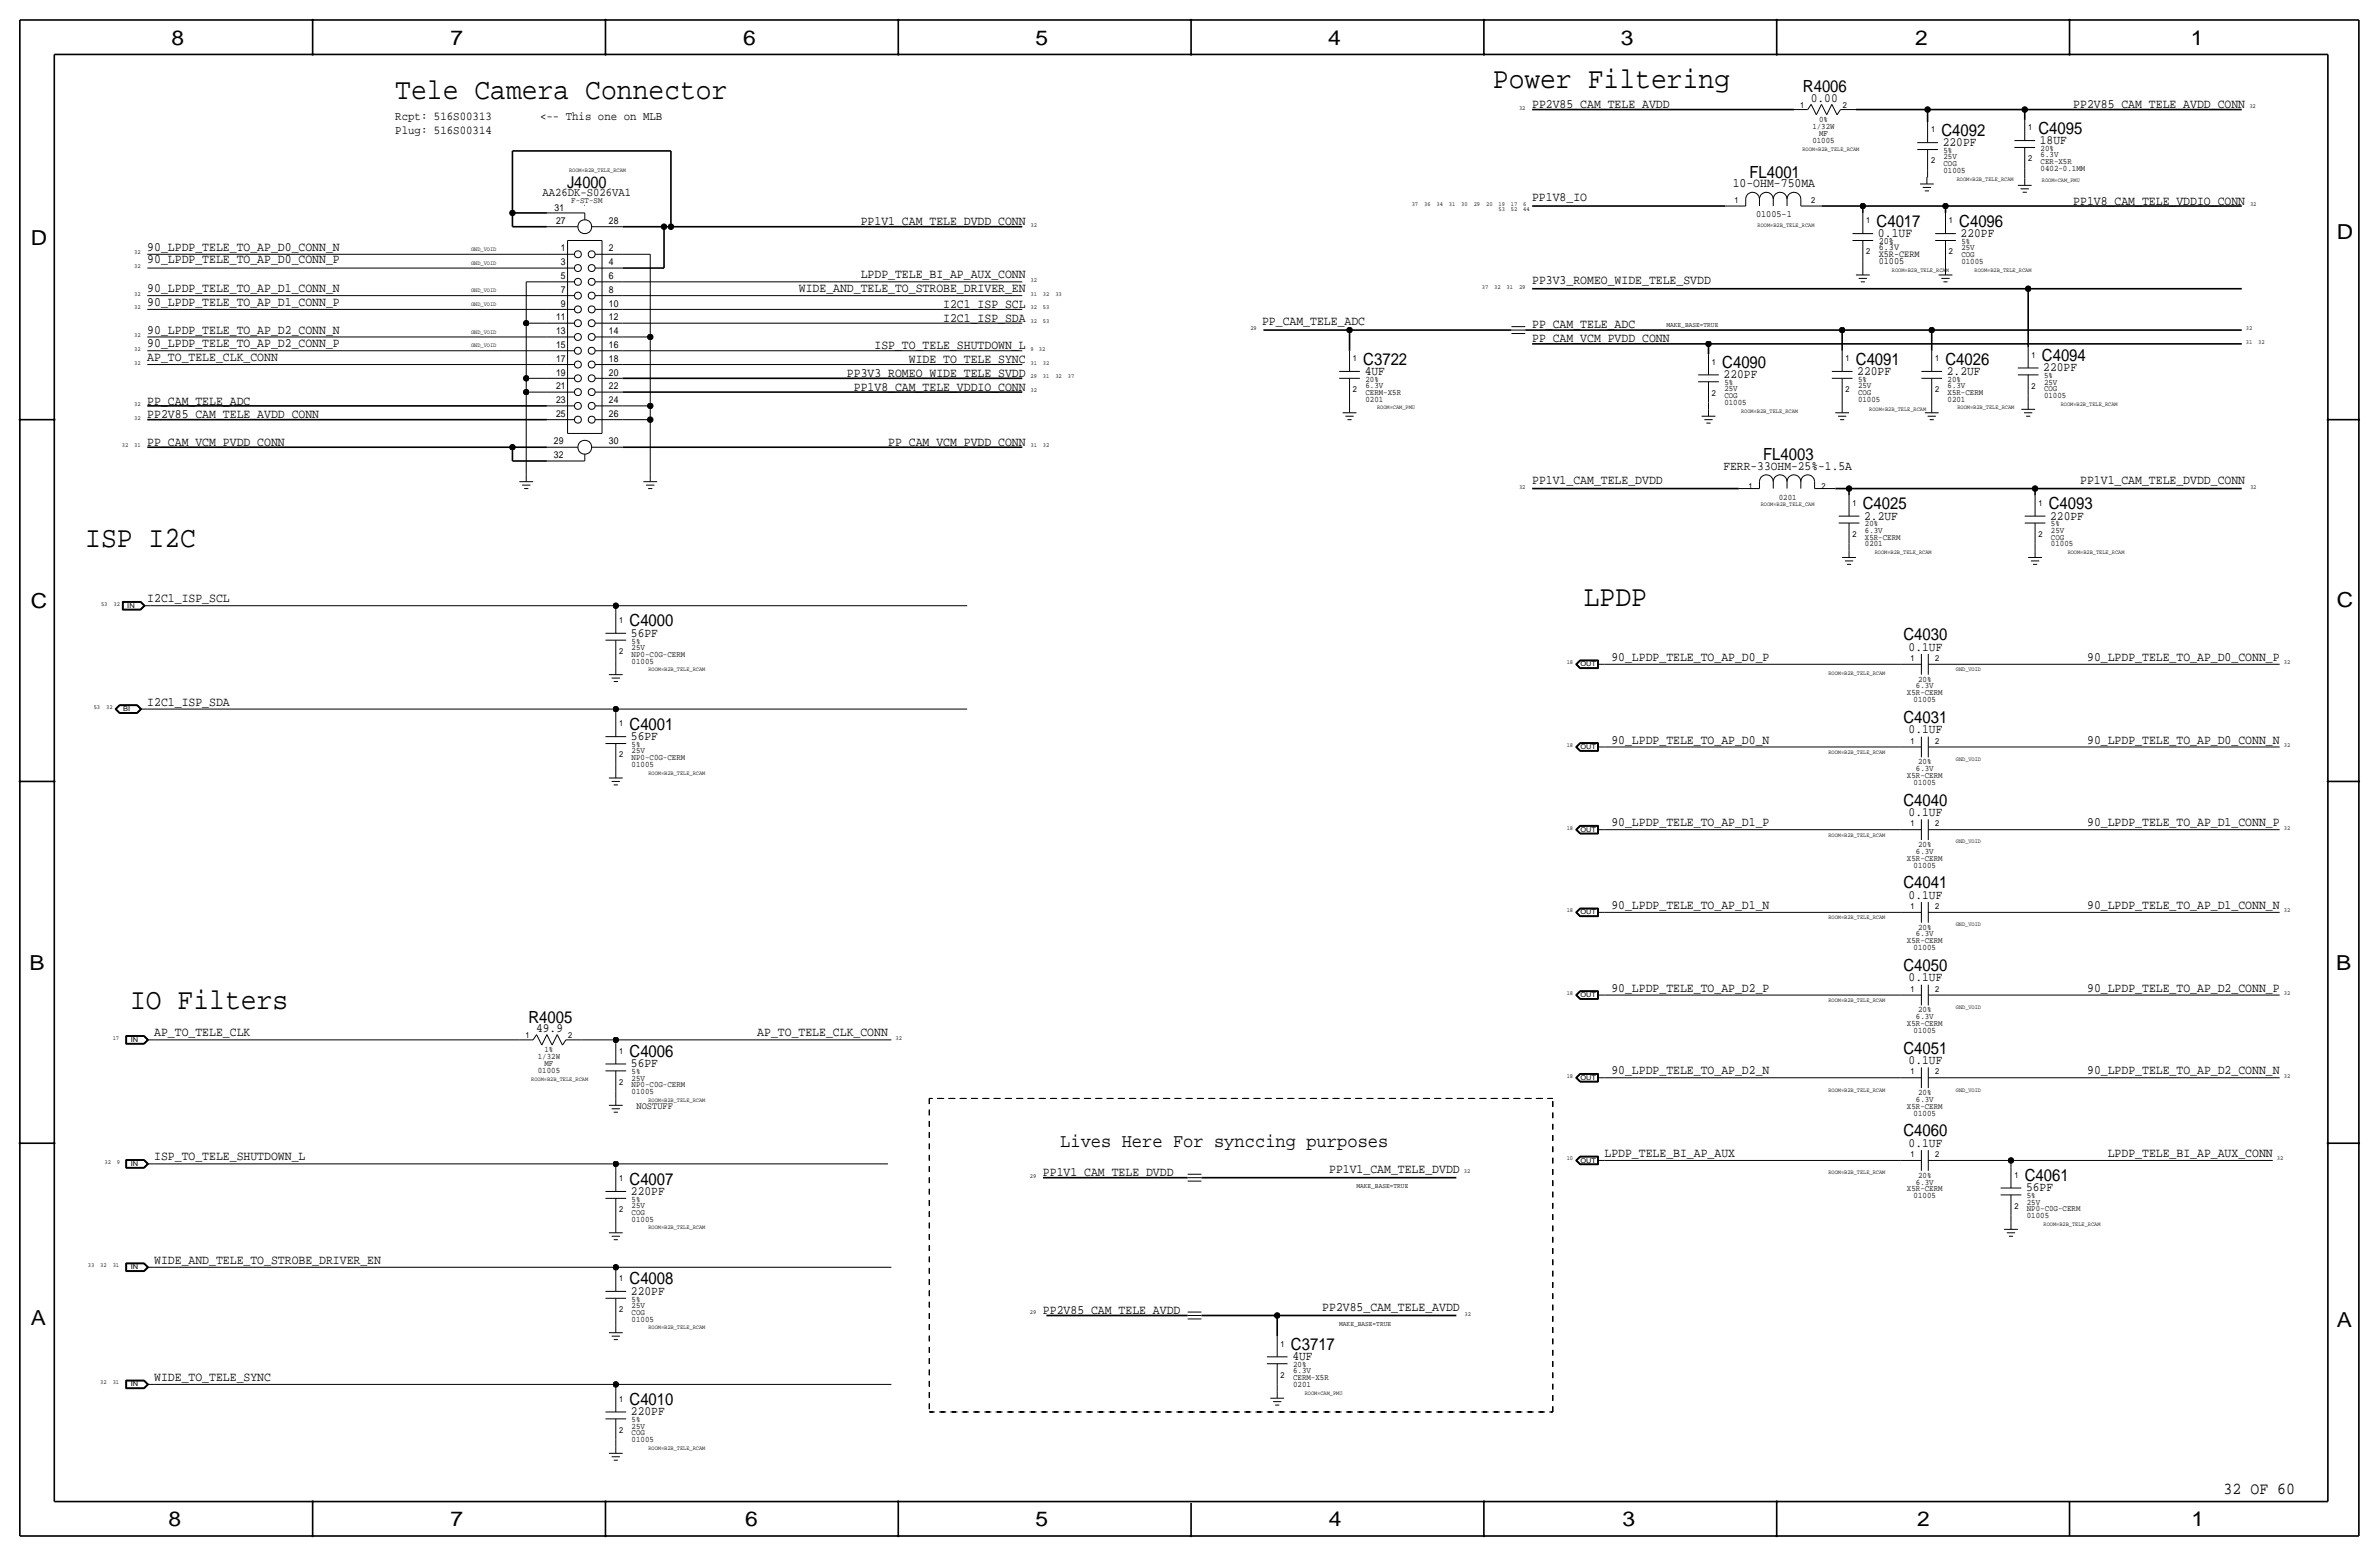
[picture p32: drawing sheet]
<svg xmlns="http://www.w3.org/2000/svg" width="877mm" height="574mm" viewBox="0 0 877 574" stroke-linecap="round" stroke-linejoin="round" font-family="sans-serif">
<defs><g id="words">
<g font-size="10.9">
<text x="550.4" y="32.3">Power Filtering</text>
<text x="145.7" y="36.6">Tele Camera Connector</text>
<text x="31.4" y="201.7">ISP I2C</text>
<text x="583.9" y="223.3">LPDP</text>
<text x="48" y="371.9">IO Filters</text>
</g>
<g font-size="7.6">
<text x="63.2" y="16.5">8</text>
<text x="166.1" y="16.5">7</text>
<text x="274" y="16.5">6</text>
<text x="381.7" y="16.5">5</text>
<text x="489.7" y="16.5">4</text>
<text x="597.6" y="16.5">3</text>
<text x="706.1" y="16.5">2</text>
<text x="807.7" y="16.5">1</text>
<text x="861.5" y="88.1">D</text>
<text x="11.4" y="90.4">D</text>
<text x="11.4" y="224.3">C</text>
<text x="861.5" y="223.8">C</text>
<text x="10.8" y="357.6">B</text>
<text x="861.3" y="357.4">B</text>
<text x="11.3" y="488.4">A</text>
<text x="861.5" y="489.2">A</text>
<text x="62.2" y="562.6">8</text>
<text x="166" y="562.6">7</text>
<text x="274.8" y="562.6">6</text>
<text x="381.7" y="562.6">5</text>
<text x="489.9" y="562.6">4</text>
<text x="598.1" y="562.6">3</text>
<text x="706.8" y="562.6">2</text>
<text x="807.9" y="562.6">1</text>
</g>
<text font-size="7.1" x="390.9" y="422.7">Lives Here For synccing purposes</text>
<g font-size="6.2">
<text x="664.7" y="34">R4006</text>
<text x="715.7" y="50">C4092</text>
<text x="751.5" y="49.3">C4095</text>
<text x="644.9" y="65.5">FL4001</text>
<text x="691.8" y="83.6">C4017</text>
<text x="722.3" y="83.6">C4096</text>
<text x="502.6" y="134.4">C3722</text>
<text x="634.9" y="135.6">C4090</text>
<text x="684.2" y="134.4">C4091</text>
<text x="717.2" y="134.4">C4026</text>
<text x="752.8" y="133.1">C4094</text>
<text x="650" y="169.7">FL4003</text>
<text x="686.8" y="187.7">C4025</text>
<text x="755.3" y="187.7">C4093</text>
<text x="232.1" y="230.9">C4000</text>
<text x="701.8" y="236">C4030</text>
<text x="232.1" y="269">C4001</text>
<text x="701.8" y="266.4">C4031</text>
<text x="701.8" y="296.9">C4040</text>
<text x="701.8" y="327.4">C4041</text>
<text x="701.8" y="357.9">C4050</text>
<text x="194.8" y="376.9">R4005</text>
<text x="232.1" y="389.6">C4006</text>
<text x="701.8" y="388.4">C4051</text>
<text x="701.8" y="418.8">C4060</text>
<text x="232.1" y="436.6">C4007</text>
<text x="746.5" y="435.4">C4061</text>
<text x="232.1" y="473.5">C4008</text>
<text x="475.9" y="497.6">C3717</text>
<text x="232.1" y="517.9">C4010</text>
<text x="819.8" y="550.8">32 OF 60</text>
</g>
<text font-size="6" x="209.1" y="69.3">J4000</text>
<g font-size="4.7">
<text x="564.8" y="39.9">PP2V85_CAM_TELE_AVDD</text>
<text x="667.6" y="37.6">0.00</text>
<text x="764.4" y="39.9">PP2V85_CAM_TELE_AVDD_CONN</text>
<text x="716.2" y="53.8">220PF</text>
<text x="752" y="53.1">18UF</text>
<text x="638.8" y="69.1">10-OHM-750MA</text>
<text x="564.8" y="74.2">PP1V8_IO</text>
<text x="764.4" y="75.4">PP1V8_CAM_TELE_VDDIO_CONN</text>
<text x="317.3" y="83.1">PP1V1_CAM_TELE_DVDD_CONN</text>
<text x="692.4" y="87.4">0.1UF</text>
<text x="722.8" y="87.4">220PF</text>
<text x="54.3" y="92.5">90_LPDP_TELE_TO_AP_D0_CONN_N</text>
<text x="54.3" y="97">90_LPDP_TELE_TO_AP_D0_CONN_P</text>
<text x="54.3" y="107.7">90_LPDP_TELE_TO_AP_D1_CONN_N</text>
<text x="294.5" y="107.7">WIDE_AND_TELE_TO_STROBE_DRIVER_EN</text>
<text x="317.3" y="102.6">LPDP_TELE_BI_AP_AUX_CONN</text>
<text x="564.8" y="104.6">PP3V3_ROMEO_WIDE_TELE_SVDD</text>
<text x="54.3" y="112.8">90_LPDP_TELE_TO_AP_D1_CONN_P</text>
<text x="347.7" y="113.5">I2C1_ISP_SCL</text>
<text x="347.7" y="118.6">I2C1_ISP_SDA</text>
<text x="465.3" y="119.9">PP_CAM_TELE_ADC</text>
<text x="54.3" y="122.9">90_LPDP_TELE_TO_AP_D2_CONN_N</text>
<text x="564.8" y="120.9">PP_CAM_TELE_ADC</text>
<text x="54.3" y="128">90_LPDP_TELE_TO_AP_D2_CONN_P</text>
<text x="322.4" y="128.8">ISP_TO_TELE_SHUTDOWN_L</text>
<text x="564.8" y="126.2">PP_CAM_VCM_PVDD_CONN</text>
<text x="54.3" y="133.1">AP_TO_TELE_CLK_CONN</text>
<text x="335.1" y="133.9">WIDE_TO_TELE_SYNC</text>
<text x="753.3" y="136.9">220PF</text>
<text x="312.3" y="138.9">PP3V3_ROMEO_WIDE_TELE_SVDD</text>
<text x="503.1" y="138.2">4UF</text>
<text x="635.5" y="139.4">220PF</text>
<text x="684.7" y="138.2">220PF</text>
<text x="717.8" y="138.2">2.2UF</text>
<text x="54.3" y="149.1">PP_CAM_TELE_ADC</text>
<text x="314.8" y="144">PP1V8_CAM_TELE_VDDIO_CONN</text>
<text x="54.3" y="154.2">PP2V85_CAM_TELE_AVDD_CONN</text>
<text x="54.3" y="164.3">PP_CAM_VCM_PVDD_CONN</text>
<text x="327.5" y="164.3">PP_CAM_VCM_PVDD_CONN</text>
<text x="635.4" y="173.2">FERR-33OHM-25%-1.5A</text>
<text x="564.8" y="178.3">PP1V1_CAM_TELE_DVDD</text>
<text x="766.9" y="178.3">PP1V1_CAM_TELE_DVDD_CONN</text>
<text x="687.3" y="191.5">2.2UF</text>
<text x="755.9" y="191.5">220PF</text>
<text x="54.3" y="222">I2C1_ISP_SCL</text>
<text x="232.6" y="234.7">56PF</text>
<text x="703.6" y="239.8">0.1UF</text>
<text x="594.1" y="243.6">90_LPDP_TELE_TO_AP_D0_P</text>
<text x="769.5" y="243.6">90_LPDP_TELE_TO_AP_D0_CONN_P</text>
<text x="54.3" y="260.1">I2C1_ISP_SDA</text>
<text x="232.6" y="272.8">56PF</text>
<text x="594.1" y="274.1">90_LPDP_TELE_TO_AP_D0_N</text>
<text x="703.6" y="270.3">0.1UF</text>
<text x="769.5" y="274.1">90_LPDP_TELE_TO_AP_D0_CONN_N</text>
<text x="594.1" y="304.5">90_LPDP_TELE_TO_AP_D1_P</text>
<text x="703.6" y="300.7">0.1UF</text>
<text x="769.5" y="304.5">90_LPDP_TELE_TO_AP_D1_CONN_P</text>
<text x="594.1" y="335">90_LPDP_TELE_TO_AP_D1_N</text>
<text x="703.6" y="331.2">0.1UF</text>
<text x="769.5" y="335">90_LPDP_TELE_TO_AP_D1_CONN_N</text>
<text x="594.1" y="365.5">90_LPDP_TELE_TO_AP_D2_P</text>
<text x="703.6" y="361.7">0.1UF</text>
<text x="769.5" y="365.5">90_LPDP_TELE_TO_AP_D2_CONN_P</text>
<text x="56.8" y="382">AP_TO_TELE_CLK</text>
<text x="197.7" y="380.5">49.9</text>
<text x="279.2" y="382">AP_TO_TELE_CLK_CONN</text>
<text x="232.6" y="393.4">56PF</text>
<text x="594.1" y="396">90_LPDP_TELE_TO_AP_D2_N</text>
<text x="703.6" y="392.2">0.1UF</text>
<text x="769.5" y="396">90_LPDP_TELE_TO_AP_D2_CONN_N</text>
<text x="703.6" y="422.7">0.1UF</text>
<text x="56.8" y="427.7">ISP_TO_TELE_SHUTDOWN_L</text>
<text x="591.5" y="426.5">LPDP_TELE_BI_AP_AUX</text>
<text x="777.1" y="426.5">LPDP_TELE_BI_AP_AUX_CONN</text>
<text x="384.5" y="433.6">PP1V1_CAM_TELE_DVDD</text>
<text x="490" y="432.3">PP1V1_CAM_TELE_DVDD</text>
<text x="232.6" y="440.4">220PF</text>
<text x="747" y="439.2">56PF</text>
<text x="56.8" y="465.8">WIDE_AND_TELE_TO_STROBE_DRIVER_EN</text>
<text x="232.6" y="477.3">220PF</text>
<text x="384.5" y="484.4">PP2V85_CAM_TELE_AVDD</text>
<text x="487.5" y="483.1">PP2V85_CAM_TELE_AVDD</text>
<text x="476.5" y="501.4">4UF</text>
<text x="56.8" y="509">WIDE_TO_TELE_SYNC</text>
<text x="232.6" y="521.7">220PF</text>
</g>
<g font-size="4.4">
<text x="145.7" y="44.2">Rcpt: 516S00313</text>
<text x="199.1" y="44.2">&lt;-- This one on MLB</text>
<text x="145.7" y="49.3">Plug: 516S00314</text>
<text x="200" y="72.4">AA26DK-S026VA1</text>
</g>
<text font-size="3.6" x="234.6" y="408.7">NOSTUFF</text>
<g font-size="3.5">
<text x="204.5" y="77.7">31</text>
<text x="205" y="82.5">27</text>
<text x="224.5" y="82.5">28</text>
<text x="647.4" y="80">01005-1</text>
<text x="692.6" y="89.9">20%</text>
<text x="206.7" y="92.7">1</text>
<text x="224.5" y="92.7">2</text>
<text x="692.6" y="92.2">6.3V</text>
<text x="692.6" y="94.7">X5R-CERM</text>
<text x="206.7" y="97.8">3</text>
<text x="224.5" y="97.8">4</text>
<text x="692.6" y="97.3">01005</text>
<text x="206.7" y="107.9">7</text>
<text x="206.7" y="102.9">5</text>
<text x="224.5" y="107.9">8</text>
<text x="224.5" y="102.9">6</text>
<text x="206.7" y="113">9</text>
<text x="224.5" y="113">10</text>
<text x="205" y="118.1">11</text>
<text x="224.5" y="118.1">12</text>
<text x="205" y="123.2">13</text>
<text x="224.5" y="123.2">14</text>
<text x="205" y="128.3">15</text>
<text x="224.5" y="128.3">16</text>
<text x="205" y="133.3">17</text>
<text x="224.5" y="133.3">18</text>
<text x="205" y="143.5">21</text>
<text x="205" y="138.4">19</text>
<text x="224.5" y="143.5">22</text>
<text x="224.5" y="138.4">20</text>
<text x="205" y="148.6">23</text>
<text x="224.5" y="148.6">24</text>
<text x="205" y="153.7">25</text>
<text x="224.5" y="153.7">26</text>
<text x="204.2" y="163.8">29</text>
<text x="224.5" y="163.8">30</text>
<text x="204.2" y="168.9">32</text>
</g>
<g font-size="3.1">
<text x="663.6" y="39.6">1</text>
<text x="679.4" y="39.6">2</text>
<text x="668.2" y="47.5">1/32W</text>
<text x="670.6" y="45">0%</text>
<text x="668.2" y="52.6">01005</text>
<text x="670.6" y="50">MF</text>
<text x="711.9" y="48.8">1</text>
<text x="747.7" y="48">1</text>
<text x="716.5" y="56.4">5%</text>
<text x="716.5" y="58.7">25V</text>
<text x="747.7" y="59.4">2</text>
<text x="752.3" y="57.9">6.3V</text>
<text x="752.3" y="55.6">20%</text>
<text x="711.9" y="60.2">2</text>
<text x="716.5" y="61.2">COG</text>
<text x="716.5" y="63.8">01005</text>
<text x="752.3" y="60.5">CER-X5R</text>
<text x="752.3" y="63">0402-0.1MM</text>
<text x="210.6" y="74.9">F-ST-SM</text>
<text x="639.5" y="74.7">1</text>
<text x="667.7" y="74.7">2</text>
<text x="688" y="82.3">1</text>
<text x="718.5" y="82.3">1</text>
<text x="723.1" y="89.9">5%</text>
<text x="688" y="93.7">2</text>
<text x="718.5" y="93.7">2</text>
<text x="723.1" y="92.2">25V</text>
<text x="723.1" y="94.7">COG</text>
<text x="723.1" y="97.3">01005</text>
<text x="749" y="131.8">1</text>
<text x="498.8" y="133.1">1</text>
<text x="631.1" y="134.4">1</text>
<text x="680.4" y="133.1">1</text>
<text x="713.4" y="133.1">1</text>
<text x="503.4" y="140.7">20%</text>
<text x="503.4" y="143">6.3V</text>
<text x="635.7" y="142">5%</text>
<text x="685" y="143">25V</text>
<text x="685" y="140.7">5%</text>
<text x="718" y="143">6.3V</text>
<text x="718" y="140.7">20%</text>
<text x="749" y="143.3">2</text>
<text x="753.6" y="139.4">5%</text>
<text x="753.6" y="141.7">25V</text>
<text x="498.8" y="144.5">2</text>
<text x="503.4" y="145.5">CERM-X5R</text>
<text x="503.4" y="148.1">0201</text>
<text x="631.1" y="145.8">2</text>
<text x="635.7" y="144.3">25V</text>
<text x="635.7" y="149.4">01005</text>
<text x="635.7" y="146.8">COG</text>
<text x="680.4" y="144.5">2</text>
<text x="685" y="145.5">COG</text>
<text x="685" y="148.1">01005</text>
<text x="713.4" y="144.5">2</text>
<text x="718" y="145.5">X5R-CERM</text>
<text x="718" y="148.1">0201</text>
<text x="753.6" y="146.8">01005</text>
<text x="753.6" y="144.3">COG</text>
<text x="644.6" y="180.1">1</text>
<text x="655.8" y="184.1">0201</text>
<text x="671.5" y="180.1">2</text>
<text x="683" y="186.4">1</text>
<text x="751.5" y="186.4">1</text>
<text x="683" y="197.9">2</text>
<text x="687.5" y="196.3">6.3V</text>
<text x="687.5" y="194.1">20%</text>
<text x="751.5" y="197.9">2</text>
<text x="756.1" y="196.3">25V</text>
<text x="756.1" y="194.1">5%</text>
<text x="687.5" y="198.9">X5R-CERM</text>
<text x="687.5" y="201.4">0201</text>
<text x="756.1" y="198.9">COG</text>
<text x="756.1" y="201.4">01005</text>
<text x="228.3" y="229.6">1</text>
<text x="232.9" y="239.5">25V</text>
<text x="232.9" y="237.2">5%</text>
<text x="228.3" y="241">2</text>
<text x="232.9" y="244.6">01005</text>
<text x="232.9" y="242.1">NP0-C0G-CERM</text>
<text x="704.3" y="243.6">1</text>
<text x="713.4" y="243.6">2</text>
<text x="707.2" y="251.2">20%</text>
<text x="703" y="256.3">X5R-CERM</text>
<text x="706.3" y="253.7">6.3V</text>
<text x="705.5" y="258.8">01005</text>
<text x="228.3" y="267.7">1</text>
<text x="232.9" y="275.3">5%</text>
<text x="704.3" y="274.1">1</text>
<text x="713.4" y="274.1">2</text>
<text x="228.3" y="279.1">2</text>
<text x="232.9" y="277.6">25V</text>
<text x="232.9" y="280.2">NP0-C0G-CERM</text>
<text x="707.2" y="281.7">20%</text>
<text x="232.9" y="282.7">01005</text>
<text x="703" y="286.8">X5R-CERM</text>
<text x="706.3" y="284.2">6.3V</text>
<text x="705.5" y="289.3">01005</text>
<text x="704.3" y="304.5">1</text>
<text x="713.4" y="304.5">2</text>
<text x="703" y="317.2">X5R-CERM</text>
<text x="706.3" y="314.7">6.3V</text>
<text x="707.2" y="312.2">20%</text>
<text x="705.5" y="319.8">01005</text>
<text x="704.3" y="335">1</text>
<text x="713.4" y="335">2</text>
<text x="703" y="347.7">X5R-CERM</text>
<text x="706.3" y="345.2">6.3V</text>
<text x="707.2" y="342.6">20%</text>
<text x="705.5" y="350.3">01005</text>
<text x="704.3" y="365.5">1</text>
<text x="713.4" y="365.5">2</text>
<text x="706.3" y="375.7">6.3V</text>
<text x="707.2" y="373.1">20%</text>
<text x="193.7" y="382.5">1</text>
<text x="209.5" y="382.5">2</text>
<text x="703" y="378.2">X5R-CERM</text>
<text x="705.5" y="380.7">01005</text>
<text x="200.7" y="387.9">1%</text>
<text x="228.3" y="388.4">1</text>
<text x="198.3" y="395.5">01005</text>
<text x="198.3" y="390.4">1/32W</text>
<text x="200.7" y="392.9">MF</text>
<text x="232.9" y="396">5%</text>
<text x="704.3" y="396">1</text>
<text x="713.4" y="396">2</text>
<text x="228.3" y="399.8">2</text>
<text x="232.9" y="400.8">NP0-C0G-CERM</text>
<text x="232.9" y="398.3">25V</text>
<text x="232.9" y="403.4">01005</text>
<text x="706.3" y="406.1">6.3V</text>
<text x="707.2" y="403.6">20%</text>
<text x="703" y="408.7">X5R-CERM</text>
<text x="705.5" y="411.2">01005</text>
<text x="704.3" y="426.5">1</text>
<text x="713.4" y="426.5">2</text>
<text x="228.3" y="435.4">1</text>
<text x="706.3" y="436.6">6.3V</text>
<text x="707.2" y="434.1">20%</text>
<text x="742.6" y="434.1">1</text>
<text x="232.9" y="443">5%</text>
<text x="703" y="439.2">X5R-CERM</text>
<text x="705.5" y="441.7">01005</text>
<text x="747.2" y="444">25V</text>
<text x="747.2" y="441.7">5%</text>
<text x="228.3" y="446.8">2</text>
<text x="232.9" y="445.3">25V</text>
<text x="232.9" y="447.8">COG</text>
<text x="742.6" y="445.5">2</text>
<text x="747.2" y="446.5">NP0-C0G-CERM</text>
<text x="747.2" y="449.1">01005</text>
<text x="232.9" y="450.3">01005</text>
<text x="228.3" y="472.2">1</text>
<text x="232.9" y="479.8">5%</text>
<text x="228.3" y="483.6">2</text>
<text x="232.9" y="482.1">25V</text>
<text x="232.9" y="484.6">COG</text>
<text x="232.9" y="487.2">01005</text>
<text x="472.1" y="496.3">1</text>
<text x="476.7" y="503.9">20%</text>
<text x="472.1" y="507.7">2</text>
<text x="476.7" y="508.8">CERM-X5R</text>
<text x="476.7" y="506.2">6.3V</text>
<text x="476.7" y="511.3">0201</text>
<text x="228.3" y="516.6">1</text>
<text x="232.9" y="526.5">25V</text>
<text x="232.9" y="524.3">5%</text>
<text x="228.3" y="528.1">2</text>
<text x="232.9" y="529.1">COG</text>
<text x="232.9" y="531.6">01005</text>
</g>
<g font-size="2.6">
<text x="614.4" y="120.4">MAKE_BASE=TRUE</text>
<text x="500.1" y="437.9">MAKE_BASE=TRUE</text>
<text x="493.7" y="488.7">MAKE_BASE=TRUE</text>
</g>
<g font-size="2.5">
<text x="46.9" y="224">IN</text>
<text x="582.6" y="245.6">OUT</text>
<text x="45.4" y="262.1">BI</text>
<text x="582.6" y="276.1">OUT</text>
<text x="582.6" y="306.6">OUT</text>
<text x="582.6" y="337.1">OUT</text>
<text x="582.6" y="367.5">OUT</text>
<text x="48.2" y="384">IN</text>
<text x="582.6" y="398">OUT</text>
<text x="48.2" y="429.8">IN</text>
<text x="582.6" y="428.5">OUT</text>
<text x="48.2" y="467.9">IN</text>
<text x="48.2" y="511">IN</text>
</g>
<g font-size="2.3">
<text x="560" y="40.4">32</text>
<text x="829.3" y="39.9">32</text>
<text x="520.4" y="75.9">37</text>
<text x="525" y="75.9">36</text>
<text x="529.6" y="75.9">34</text>
<text x="534.2" y="75.9">31</text>
<text x="538.7" y="75.9">30</text>
<text x="543.3" y="75.9">29</text>
<text x="547.9" y="75.9">20</text>
<text x="552.4" y="77.8">53</text>
<text x="552.5" y="75.9">19</text>
<text x="557" y="77.8">52</text>
<text x="557" y="75.9">17</text>
<text x="561.6" y="77.8">44</text>
<text x="561.6" y="75.9">6</text>
<text x="829.5" y="75.9">32</text>
<text x="379.9" y="83.6">32</text>
<text x="49.5" y="93.7">32</text>
<text x="49.5" y="98.8">32</text>
<text x="379.9" y="103.9">32</text>
<text x="546.3" y="106.4">37</text>
<text x="550.9" y="106.4">32</text>
<text x="555.5" y="106.4">31</text>
<text x="560" y="106.4">29</text>
<text x="49.5" y="109">32</text>
<text x="379.9" y="109">31</text>
<text x="384.5" y="109">32</text>
<text x="389.1" y="109">33</text>
<text x="49.5" y="114">32</text>
<text x="379.9" y="114">32</text>
<text x="379.9" y="119.1">32</text>
<text x="384.5" y="114">53</text>
<text x="384.5" y="119.1">53</text>
<text x="49.5" y="124.2">32</text>
<text x="461" y="121.7">29</text>
<text x="828" y="121.7">32</text>
<text x="49.5" y="129.3">32</text>
<text x="379.9" y="129.3">9</text>
<text x="383" y="129.3">32</text>
<text x="828" y="126.7">31</text>
<text x="832.6" y="126.7">32</text>
<text x="49.5" y="134.4">32</text>
<text x="379.9" y="134.4">31</text>
<text x="384.5" y="134.4">32</text>
<text x="379.9" y="139.4">29</text>
<text x="384.5" y="139.4">31</text>
<text x="389.1" y="139.4">32</text>
<text x="393.6" y="139.4">37</text>
<text x="49.5" y="149.6">32</text>
<text x="379.9" y="144.5">32</text>
<text x="49.5" y="154.7">32</text>
<text x="44.9" y="164.8">32</text>
<text x="49.5" y="164.8">31</text>
<text x="379.9" y="164.8">31</text>
<text x="384.5" y="164.8">32</text>
<text x="560" y="180.1">32</text>
<text x="829.5" y="180.1">32</text>
<text x="37.2" y="223.3">53</text>
<text x="41.8" y="223.3">32</text>
<text x="577.6" y="244.9">18</text>
<text x="842" y="244.9">32</text>
<text x="34.5" y="261.4">53</text>
<text x="39.1" y="261.4">32</text>
<text x="577.6" y="275.3">18</text>
<text x="842" y="275.3">32</text>
<text x="577.6" y="305.8">18</text>
<text x="842" y="305.8">32</text>
<text x="577.6" y="336.3">18</text>
<text x="842" y="336.3">32</text>
<text x="577.6" y="366.8">18</text>
<text x="842" y="366.8">32</text>
<text x="41.6" y="383.3">17</text>
<text x="330.2" y="383.3">32</text>
<text x="577.6" y="397.3">18</text>
<text x="842" y="397.3">32</text>
<text x="38.6" y="429">32</text>
<text x="43.1" y="429">9</text>
<text x="577.6" y="427.7">10</text>
<text x="839.4" y="427.7">32</text>
<text x="379.7" y="434.1">29</text>
<text x="539.7" y="432.3">32</text>
<text x="32.4" y="467.1">33</text>
<text x="37" y="467.1">32</text>
<text x="41.6" y="467.1">31</text>
<text x="379.7" y="484.4">29</text>
<text x="540" y="484.9">32</text>
<text x="37" y="510.3">32</text>
<text x="41.6" y="510.3">31</text>
</g>
<g font-size="2.2">
<text x="664.5" y="55.6">ROOM=B2B_TELE_RCAM</text>
<text x="209.8" y="63.2">ROOM=B2B_TELE_RCAM</text>
<text x="721.4" y="66.5">ROOM=B2B_TELE_RCAM</text>
<text x="752.8" y="67.1">ROOM=CAM_PMU</text>
<text x="648" y="83.6">ROOM=B2B_TELE_RCAM</text>
<text x="173.7" y="92.5">GND_VOID</text>
<text x="173.7" y="97.5">GND_VOID</text>
<text x="697.5" y="100.1">ROOM=B2B_TELE_RCAM</text>
<text x="728" y="100.1">ROOM=B2B_TELE_RCAM</text>
<text x="173.7" y="107.7">GND_VOID</text>
<text x="173.7" y="112.8">GND_VOID</text>
<text x="173.7" y="122.9">GND_VOID</text>
<text x="173.7" y="128">GND_VOID</text>
<text x="759.7" y="149.6">ROOM=B2B_TELE_RCAM</text>
<text x="507.7" y="150.9">ROOM=CAM_PMU</text>
<text x="641.9" y="152.1">ROOM=B2B_TELE_RCAM</text>
<text x="689.1" y="151.6">ROOM=B2B_TELE_RCAM</text>
<text x="721.6" y="150.9">ROOM=B2B_TELE_RCAM</text>
<text x="649.2" y="186.4">ROOM=B2B_TELE_CAM</text>
<text x="691.2" y="204.2">ROOM=B2B_TELE_RCAM</text>
<text x="762.3" y="204.2">ROOM=B2B_TELE_RCAM</text>
<text x="239" y="247.4">ROOM=B2B_TELE_RCAM</text>
<text x="674.1" y="248.7">ROOM=B2B_TELE_RCAM</text>
<text x="721.1" y="247.4">GND_VOID</text>
<text x="674.1" y="277.9">ROOM=B2B_TELE_RCAM</text>
<text x="721.1" y="280.4">GND_VOID</text>
<text x="239" y="285.5">ROOM=B2B_TELE_RCAM</text>
<text x="674.1" y="308.4">ROOM=B2B_TELE_RCAM</text>
<text x="721.1" y="310.9">GND_VOID</text>
<text x="674.1" y="338.8">ROOM=B2B_TELE_RCAM</text>
<text x="721.1" y="341.4">GND_VOID</text>
<text x="674.1" y="369.3">ROOM=B2B_TELE_RCAM</text>
<text x="721.1" y="371.9">GND_VOID</text>
<text x="195.9" y="398.5">ROOM=B2B_TELE_RCAM</text>
<text x="239" y="406.1">ROOM=B2B_TELE_RCAM</text>
<text x="674.1" y="402.3">ROOM=B2B_TELE_RCAM</text>
<text x="721.1" y="402.3">GND_VOID</text>
<text x="674.1" y="432.8">ROOM=B2B_TELE_RCAM</text>
<text x="239" y="453.1">ROOM=B2B_TELE_RCAM</text>
<text x="753.4" y="451.9">ROOM=B2B_TELE_RCAM</text>
<text x="239" y="490">ROOM=B2B_TELE_RCAM</text>
<text x="481" y="514.1">ROOM=CAM_PMU</text>
<text x="239" y="534.4">ROOM=B2B_TELE_RCAM</text>
</g>
</g></defs>
<g fill="none" stroke="#000" stroke-width=".37">
<path d="M667.7 38.5l1.9 3.8zM667.7 38.5l-1.3 1.9zM671.5 38.5l-1.9 3.8zM671.5 38.5l2 3.8zM675.3 38.5l-1.8 3.8zM675.3 38.5l2 3.8zM661.4 40.4h5zM678.5 40.4h5.7zM678.5 40.4l-1.2 1.9zM706.8 55.1h7.7zM706.8 52.6h7.7zM710.6 45v7.6z"/>
<path d="M710.6 55.1v7.6zM742.6 51.8h7.7zM742.6 54.4h7.7zM746.5 44.2v7.6zM746.5 54.4v7.6zM201.6 78.5h14zM215.3 75.7h.3zM215.6 78.5v2.5zM636 75.9h7.6zM643.6 73.4v2.5zM643.6 73.4a2.54 2.54 0 0 1 2.5-2.5 2.54 2.54 0 0 1 2.6 2.5 2.54 2.54 0 0 1 2.5-2.5 2.54 2.54 0 0 1 2.5 2.5 2.54 2.54 0 0 1 2.6-2.5 2.54 2.54 0 0 1 2.5 2.5 2.54 2.54 0 0 1 2.6-2.5 2.54 2.54 0 0 1 2.5 2.5M648.7 73.4v2.5z"/>
<path d="M653.7 73.4v2.5zM658.8 73.4v2.5zM663.9 73.4v2.5zM663.9 75.9h7.6zM686.8 78.5v7.6zM707.8 67.8h5.1zM708.9 69.1h3zM709.6 70.4h1.6zM710.4 65.3v2.5zM710.4 65.3h.2zM710.6 62.7v2.6zM717.2 78.5v7.6z"/>
<path d="M743.9 68.3h5.1zM744.9 69.6h3.1zM745.7 70.9h1.5zM746.5 62v3.8zM746.5 65.8v2.5zM54.3 93.7h147.3zM54.3 98.8h147.3zM201.6 98.8h10.2zM201.6 93.7h10.2zM201.6 83.6h11.5zM209.2 88.6h12.7zM209.2 88.6v71.2z"/>
<path d="M218.1 83.6h11.5zM219.4 98.8h10.2zM219.4 93.7h10.2zM221.9 88.6v71.2zM229.6 93.7h10.1zM239.7 93.7v30.5zM683 86.1h7.6zM683 88.6h7.6zM686.8 96.3v2.5zM686.8 98.8v2.5zM686.8 88.6v7.7zM713.4 88.6h7.7z"/>
<path d="M713.4 86.1h7.7zM717.2 96.3v2.5zM717.2 98.8v2.5zM717.2 88.6v7.7zM54.3 109h147.3zM54.3 114h147.3zM194 119.1v20.3zM194 103.9v15.2zM194 119.1h7.6zM194 103.9h7.6zM201.6 109h10.2zM201.6 103.9h10.2z"/>
<path d="M201.6 114h10.2zM201.6 119.1h10.2zM219.4 103.9h10.2zM219.4 109h10.2zM219.4 114h10.2zM219.4 119.1h10.2zM229.6 114h147.3zM229.6 109h147.3zM229.6 119.1h147.3zM229.6 103.9h147.3zM684.2 101.3h5.1zM685.2 102.6h3.1z"/>
<path d="M686 103.9h1.5zM714.7 101.3h5.1zM715.7 102.6h3.1zM716.5 103.9h1.5zM54.3 129.3h147.3zM54.3 124.2h147.3zM54.3 134.4h147.3zM194 139.4v5.1zM194 139.4h7.6zM201.6 139.4h10.2zM201.6 134.4h10.2zM201.6 129.3h10.2z"/>
<path d="M201.6 124.2h10.2zM219.4 139.4h10.2zM219.4 124.2h10.2zM219.4 129.3h10.2zM219.4 134.4h10.2zM229.6 124.2h10.1zM229.6 129.3h147.3zM229.6 134.4h147.3zM239.7 124.2v25.4zM493.7 139.4h7.6zM493.7 136.9h7.6zM497.5 129.3v7.6z"/>
<path d="M497.5 139.4v7.7zM557.2 122.9h5.1zM557.2 121.7h5.1zM557.2 120.4h5.1zM626.1 138.2h7.6zM629.9 130.6v7.6zM675.3 139.4h7.7zM675.3 136.9h7.7zM679.1 129.3v7.6zM679.1 139.4v7.7zM708.4 136.9h7.6zM708.4 139.4h7.6z"/>
<path d="M712.2 129.3v7.6zM712.2 139.4v7.7zM743.9 135.6h7.6zM743.9 138.2h7.6zM747.7 128v7.6zM747.7 138.2v7.6zM194 144.5v30.5zM194 144.5h7.6zM201.6 144.5h10.2zM201.6 154.7h10.2zM201.6 149.6h10.2zM209.2 159.8h12.7z"/>
<path d="M219.4 149.6h10.2zM219.4 154.7h10.2zM219.4 144.5h10.2zM229.6 154.7h10.1zM229.6 149.6h10.1zM239.7 154.7v20.3zM239.7 149.6v5.1zM495 152.1h5.1zM496 153.4h3.1zM496.8 154.7h1.5zM497.5 147.1v2.5zM497.5 149.6v2.5z"/>
<path d="M626.1 140.7h7.6zM627.3 153.4h5.1zM628.3 154.7h3.1zM629.1 156h1.5zM629.9 148.3v2.6zM629.9 150.9v2.5zM629.9 140.7v7.6zM676.6 152.1h5.1zM677.6 153.4h3.1zM678.4 154.7h1.5zM679.1 147.1v2.5zM679.1 149.6v2.5z"/>
<path d="M709.6 152.1h5.1zM710.6 153.4h3.1zM711.4 154.7h1.5zM712.2 147.1v2.5zM712.2 149.6v2.5zM745.2 150.9h5.1zM746.2 152.1h3.1zM747 153.4h1.5zM747.7 145.8v2.5zM747.7 148.3v2.6zM191.5 177.5h5zM192.5 178.8h3z"/>
<path d="M194 175v2.5zM201.6 169.9h14zM201.6 164.8h11.5zM215.6 167.4v2.5zM218.1 164.8h11.5zM237.2 177.5h5.1zM238.2 178.8h3zM239.7 175v2.5zM648.7 177.5v2.6zM648.7 177.5a2.54 2.54 0 0 1 2.5-2.5 2.54 2.54 0 0 1 2.5 2.5 2.54 2.54 0 0 1 2.6-2.5 2.54 2.54 0 0 1 2.5 2.5 2.54 2.54 0 0 1 2.6-2.5 2.54 2.54 0 0 1 2.5 2.5 2.54 2.54 0 0 1 2.5-2.5 2.54 2.54 0 0 1 2.6 2.5M653.7 177.5v2.6zM658.8 177.5v2.6z"/>
<path d="M663.9 177.5v2.6zM669 177.5v2.6zM193.2 180.1h1.6zM239 180.1h1.5zM641 180.1h7.7zM669 180.1h7.6zM677.9 192.8h7.6zM677.9 190.2h7.6zM681.7 182.6v7.6zM681.7 192.8v7.6zM746.5 190.2h7.6zM746.5 192.8h7.6z"/>
<path d="M750.3 182.6v7.6zM750.3 192.8v7.6zM679.1 205.5h5.1zM680.2 206.8h3zM680.9 208h1.5zM681.7 200.4v2.5zM681.7 202.9v2.6zM747.7 205.5h5.1zM748.7 206.8h3.1zM749.5 208h1.5zM750.3 200.4v2.5zM750.3 202.9v2.6z"/>
<path d="M45.1 221.7h6.8zM45.1 221.7v3.1zM45.1 224.8h6.8zM45.2 221.8h6.7zM45.2 221.8v2.9zM45.2 224.7h6.7zM45.3 221.9v2.7zM45.3 224.6h6.5zM45.3 221.9h6.5zM45.4 222h6.4zM45.4 222v2.5zM45.4 224.5h6.4z"/>
<path d="M51.8 222l1.2 1.3zM51.8 224.6l1.4-1.3zM51.8 221.9l1.4 1.4zM51.9 221.8l1.4 1.5zM51.9 224.7l1.4-1.4zM51.9 224.8l1.6-1.5zM51.9 221.7l1.6 1.6zM53 223.3l-1.2 1.2zM53 223.3h2.6zM55.6 223.3h171.4zM223.2 236h7.6zM223.2 233.4h7.6z"/>
<path d="M227 223.3v2.5zM227 225.8v7.6zM227 236v7.6zM227 223.3h129.6zM44 259.8h6.6zM44 259.9h6.6zM44 259.9l-1.4 1.5zM44.1 260h6.4zM50.5 260l1.4 1.4zM50.6 259.9l1.5 1.5zM50.6 259.8l1.6 1.6zM224.5 248.7h5.1z"/>
<path d="M225.5 249.9h3zM226.3 251.2h1.5zM227 243.6v2.5zM227 246.1v2.6zM580.9 244.9l1.6 1.5zM581 244.9l1.5-1.5zM581.1 244.9l1.4 1.4zM581.2 244.9l1.4-1.4zM581.2 244.9l1.4 1.3zM581.4 244.9l1.2-1.3zM581.4 244.9l1.2 1.2zM582.5 243.3h6.8z"/>
<path d="M582.5 243.3l-1.6 1.6zM582.5 246.4h6.8zM582.5 246.3h6.7zM582.5 243.4h6.7zM582.6 246.2h6.5zM582.6 243.5h6.5zM582.6 243.6h6.4zM582.6 246.1h6.4zM589 244.9h2.5zM589 243.6v2.5zM589.1 243.5v2.7zM589.2 243.4v2.9z"/>
<path d="M589.3 243.3v3.1zM591.5 244.9h109.2zM700.7 244.9h7.7zM708.4 241v7.7zM710.9 244.9h7.6zM710.9 241v7.7zM718.5 244.9h121.9zM42.4 261.4l1.6-1.6zM42.4 261.4l1.6 1.5zM42.6 261.4l1.4 1.4zM42.7 261.4l1.4-1.4zM42.7 261.4l1.4 1.3z"/>
<path d="M42.9 261.4l1.2 1.2zM42.9 261.4l1.2-1.3zM44 262.9h6.6zM44 262.8h6.6zM44.1 262.7h6.4zM44.1 262.6h6.4zM44.1 260.1h6.4zM50.5 260.1l1.3 1.3zM50.5 262.6l1.3-1.2zM50.5 262.7l1.4-1.3zM50.6 262.9l1.6-1.5zM51.8 261.4h2.5z"/>
<path d="M52.1 261.4l-1.5 1.4zM54.3 261.4h172.7zM223.2 274.1h7.6zM223.2 271.5h7.6zM227 261.4h129.6zM227 261.4v2.5zM227 263.9v7.6zM227 274.1v7.6zM580.9 275.3l1.6 1.6zM580.9 275.3l1.6-1.5zM581 275.3l1.5-1.4zM581.1 275.3l1.4 1.5z"/>
<path d="M581.2 275.3l1.4-1.3zM581.2 275.3l1.4 1.4zM581.4 275.3l1.2-1.2zM581.4 275.3l1.2 1.3zM582.5 273.8h6.8zM582.5 276.9h6.8zM582.5 276.8h6.7zM582.5 273.9h6.7zM582.6 276.7h6.5zM582.6 274h6.5zM582.6 274.1h6.4zM582.6 276.6h6.4z"/>
<path d="M589 275.3h2.5zM589 274.1v2.5zM589.1 274v2.7zM589.2 273.9v2.9zM589.3 273.8v3.1zM591.5 275.3h109.2zM700.7 275.3h7.7zM708.4 271.5v7.6zM710.9 275.3h7.6zM710.9 271.5v7.6zM718.5 275.3h121.9zM224.5 286.8h5.1z"/>
<path d="M225.5 288h3zM226.3 289.3h1.5zM227 281.7v2.5zM227 284.2v2.6zM580.9 305.8l1.6 1.6zM581 305.8l1.5-1.5zM581.1 305.8l1.4 1.5zM581.2 305.8l1.4 1.4zM581.4 305.8l1.2-1.3zM581.4 305.8l1.2 1.3zM582.5 304.2h6.8zM582.5 304.2l-1.6 1.6z"/>
<path d="M582.5 307.4h6.8zM582.5 307.3h6.7zM582.5 304.3h6.7zM582.6 307.2h6.5zM582.6 304.4l-1.4 1.4zM582.6 304.4h6.5zM582.6 304.5h6.4zM582.6 307.1h6.4zM589 305.8h2.5zM589 304.5v2.6zM589.1 304.4v2.8zM589.2 304.3v3z"/>
<path d="M589.3 304.2v3.2zM591.5 305.8h109.2zM700.7 305.8h7.7zM708.4 302v7.6zM710.9 305.8h7.6zM710.9 302v7.6zM718.5 305.8h121.9zM580.9 336.3l1.6 1.6zM580.9 336.3l1.6-1.6zM581 336.3l1.5-1.5zM581.1 336.3l1.4 1.5zM581.2 336.3l1.4-1.4z"/>
<path d="M581.2 336.3l1.4 1.4zM581.4 336.3l1.2-1.3zM581.4 336.3l1.2 1.3zM582.5 334.7h6.8zM582.5 337.9h6.8zM582.5 337.8h6.7zM582.5 334.8h6.7zM582.6 337.7h6.5zM582.6 334.9h6.5zM582.6 335h6.4zM582.6 337.6h6.4zM589 336.3h2.5z"/>
<path d="M589 335v2.6zM589.1 334.9v2.8zM589.2 334.8v3zM589.3 334.7v3.2zM591.5 336.3h109.2zM700.7 336.3h7.7zM708.4 332.5v7.6zM710.9 336.3h7.6zM710.9 332.5v7.6zM718.5 336.3h121.9zM580.9 366.8l1.6 1.6zM581 366.8l1.5-1.5z"/>
<path d="M581.1 366.8l1.4 1.4zM581.2 366.8l1.4 1.3zM581.4 366.8l1.2-1.3zM581.4 366.8l1.2 1.2zM582.5 365.2h6.8zM582.5 365.2l-1.6 1.6zM582.5 368.4h6.8zM582.5 368.2h6.7zM582.5 365.3h6.7zM582.6 368.1h6.5zM582.6 365.4l-1.4 1.4zM582.6 365.4h6.5z"/>
<path d="M582.6 365.5h6.4zM582.6 368h6.4zM589 366.8h2.5zM589 365.5v2.5zM589.1 365.4v2.7zM589.2 365.3v2.9zM589.3 365.2v3.2zM591.5 366.8h109.2zM700.7 366.8h7.7zM708.4 363v7.6zM710.9 366.8h7.6zM710.9 363v7.6z"/>
<path d="M718.5 366.8h121.9zM46.4 381.7v3.2zM46.4 384.9h6.8zM46.4 381.7h6.8zM46.5 381.8h6.6zM46.5 381.8v3zM46.5 384.8h6.6zM46.6 381.9h6.5zM46.6 381.9v2.8zM46.6 384.7h6.5zM46.7 382h6.3zM46.7 382v2.6z"/>
<path d="M46.7 384.6h6.3zM53 384.6l1.3-1.3zM53 382l1.3 1.3zM53.1 381.9l1.4 1.4zM53.1 384.8l1.5-1.5zM53.1 381.8l1.5 1.5zM53.2 381.7l1.6 1.6zM54.3 383.3h2.5zM54.5 383.3l-1.4 1.4zM54.8 383.3l-1.6 1.6zM56.8 383.3h134.7zM191.5 383.3h5z"/>
<path d="M197.8 381.4l-1.3 1.9zM197.8 381.4l1.9 3.8zM201.6 381.4l-1.9 3.8zM201.6 381.4l2 3.8zM205.4 381.4l-1.8 3.8zM205.4 381.4l2 3.8zM208.6 383.3l-1.2 1.9zM208.6 383.3h5.7zM214.3 383.3h12.7zM223.2 394.7h7.6zM223.2 392.2h7.6zM227 383.3h101.6z"/>
<path d="M227 383.3v1.3zM227 384.6v7.6zM227 394.7v7.6zM580.9 397.3l1.6 1.5zM580.9 397.3l1.6-1.6zM581 397.3l1.5-1.5zM581.1 397.3l1.4 1.4zM581.2 397.3l1.4-1.4zM581.2 397.3l1.4 1.3zM581.4 397.3l1.2-1.3zM581.4 397.3l1.2 1.2zM582.5 395.7h6.8z"/>
<path d="M582.5 398.8h6.8zM582.5 398.7h6.7zM582.5 395.8h6.7zM582.6 398.6h6.5zM582.6 395.9h6.5zM582.6 396h6.4zM582.6 398.5h6.4zM589 397.3h2.5zM589 396v2.5zM589.1 395.9v2.7zM589.2 395.8v2.9zM589.3 395.7v3.1z"/>
<path d="M591.5 397.3h109.2zM700.7 397.3h7.7zM708.4 393.4v7.7zM710.9 397.3h7.6zM710.9 393.4v7.7zM718.5 397.3h121.9zM224.5 407.4h5.1zM225.5 408.7h3zM226.3 410h1.5zM227 402.3v2.6zM227 404.9v2.5zM46.4 427.4v3.2z"/>
<path d="M46.4 430.6h6.8zM46.4 427.4h6.8zM46.5 427.5h6.6zM46.5 427.5v3zM46.5 430.5h6.6zM46.6 427.6h6.5zM46.6 427.6v2.8zM46.6 430.4h6.5zM46.7 427.7h6.3zM46.7 427.7v2.6zM46.7 430.3h6.3zM53 430.3l1.3-1.3z"/>
<path d="M53 427.7l1.3 1.3zM53.1 427.6l1.4 1.4zM53.1 430.5l1.5-1.5zM53.1 427.5l1.5 1.5zM53.2 427.4l1.6 1.6zM54.3 429h2.5zM54.5 429l-1.4 1.4zM54.8 429l-1.6 1.6zM56.8 429h170.2zM223.2 439.2h7.6zM227 429h100.4zM227 429v2.5z"/>
<path d="M227 431.5v7.7zM437.8 435.4h5.1zM437.8 434.1h5.1zM437.8 432.8h5.1zM580.9 427.7l1.6 1.6zM581 427.7l1.5-1.4zM581.1 427.7l1.4 1.5zM581.2 427.7l1.4 1.4zM581.4 427.7l1.2-1.2zM581.4 427.7l1.2 1.3zM582.5 426.2h6.8zM582.5 426.2l-1.6 1.5z"/>
<path d="M582.5 429.3h6.8zM582.5 429.2h6.7zM582.5 426.3h6.7zM582.6 429.1h6.5zM582.6 426.4l-1.4 1.3zM582.6 426.4h6.5zM582.6 426.5h6.4zM582.6 429h6.4zM589 427.7h2.5zM589 426.5v2.5zM589.1 426.4v2.7zM589.2 426.3v2.9z"/>
<path d="M589.3 426.2v3.1zM591.5 427.7h109.2zM700.7 427.7h7.7zM708.4 423.9v7.6zM710.9 427.7h7.6zM710.9 423.9v7.6zM718.5 427.7h22.9zM737.6 437.9h7.6zM741.4 427.7h96.5zM741.4 427.7v2.6zM741.4 430.3v7.6zM223.2 441.7h7.6z"/>
<path d="M224.5 454.4h5.1zM225.5 455.7h3zM226.3 456.9h1.5zM227 449.3v2.6zM227 451.9v2.5zM227 441.7v7.6zM737.6 440.4h7.6zM738.8 453.1h5.1zM739.9 454.4h3zM740.6 455.7h1.5zM741.4 448.1v2.5zM741.4 440.4v7.7z"/>
<path d="M741.4 450.6v2.5zM46.4 465.5v3.2zM46.4 468.7h6.8zM46.4 465.5h6.8zM46.5 465.6h6.6zM46.5 465.6v3zM46.5 468.6h6.6zM46.6 465.7h6.5zM46.6 465.7v2.8zM46.6 468.5h6.5zM46.7 465.8h6.3zM46.7 465.8v2.6z"/>
<path d="M46.7 468.4h6.3zM53 468.4l1.3-1.3zM53 465.8l1.3 1.3zM53.1 468.5l1.4-1.4zM53.1 465.7l1.4 1.4zM53.1 468.6l1.5-1.5zM53.1 465.6l1.5 1.5zM53.2 465.5l1.6 1.6zM53.2 468.7l1.6-1.6zM54.3 467.1h2.5zM56.8 467.1h170.2zM223.2 478.5h7.6z"/>
<path d="M223.2 476h7.6zM227 467.1h101.6zM227 467.1v1.3zM227 468.4v7.6zM227 478.5v7.7zM224.5 491.2h5.1zM225.5 492.5h3zM226.3 493.8h1.5zM227 486.2v2.5zM227 488.7v2.5zM437.8 486.2h5.1zM437.8 484.9h5.1z"/>
<path d="M437.8 483.6h5.1zM470.9 492.5v7.6zM46.4 508.7v3.2zM46.4 511.9h6.8zM46.4 508.7h6.8zM46.5 508.8h6.6zM46.5 508.8v3zM46.5 511.8h6.6zM46.6 508.9h6.5zM46.6 508.9v2.8zM46.6 511.7h6.5zM46.7 509h6.3z"/>
<path d="M46.7 509v2.6zM46.7 511.6h6.3zM53 511.6l1.3-1.3zM53 509l1.3 1.3zM53.1 511.7l1.4-1.4zM53.1 508.9l1.4 1.4zM53.1 511.8l1.5-1.5zM53.1 508.8l1.5 1.5zM53.2 508.7l1.6 1.6zM53.2 511.9l1.6-1.6zM54.3 510.3h2.5zM56.8 510.3h170.2z"/>
<path d="M227 510.3h101.6zM227 510.3v2.5zM227 512.8v7.6zM467.1 500.1h7.6zM467.1 502.7h7.6zM468.3 515.4h5.1zM469.3 516.6h3.1zM470.1 517.9h1.5zM470.9 510.3v2.5zM470.9 502.7v7.6zM470.9 512.8v2.6zM223.2 523h7.6z"/>
<path d="M223.2 520.4h7.6zM224.5 535.7h5.1zM225.5 537h3zM226.3 538.2h1.5zM227 530.6v2.5zM227 533.1v2.6zM227 523v7.6z"/>
<circle cx="213" cy="98.8" r="1.28"/>
<circle cx="213" cy="93.7" r="1.28"/>
<circle cx="215.6" cy="83.6" r="2.56"/>
<circle cx="218.1" cy="93.7" r="1.28"/>
<circle cx="218.1" cy="98.8" r="1.28"/>
<circle cx="213" cy="114.1" r="1.28"/>
<circle cx="213" cy="109" r="1.28"/>
<circle cx="213" cy="103.9" r="1.28"/>
<circle cx="213" cy="119.1" r="1.28"/>
<circle cx="218.1" cy="109" r="1.28"/>
<circle cx="218.1" cy="119.1" r="1.28"/>
<circle cx="218.1" cy="114.1" r="1.28"/>
<circle cx="218.1" cy="103.9" r="1.28"/>
<circle cx="213" cy="124.2" r="1.28"/>
<circle cx="213" cy="129.3" r="1.28"/>
<circle cx="213" cy="134.4" r="1.28"/>
<circle cx="213" cy="139.5" r="1.28"/>
<circle cx="218.1" cy="129.3" r="1.28"/>
<circle cx="218.1" cy="139.5" r="1.28"/>
<circle cx="218.1" cy="124.2" r="1.28"/>
<circle cx="218.1" cy="134.4" r="1.28"/>
<circle cx="213" cy="149.6" r="1.28"/>
<circle cx="213" cy="144.5" r="1.28"/>
<circle cx="213" cy="154.7" r="1.28"/>
<circle cx="218.1" cy="154.7" r="1.28"/>
<circle cx="218.1" cy="144.5" r="1.28"/>
<circle cx="218.1" cy="149.6" r="1.28"/>
<circle cx="215.6" cy="164.9" r="2.56"/>
</g>
<g fill="none" stroke="#000" stroke-width=".6" stroke-linecap="butt">
<path d="M7.3 7.4v558.8zM7.3 7.4h862.3zM115.3 7.4v12.7zM223.2 7.4v12.7zM331.2 7.4v12.7zM439.1 7.4v12.7zM547.1 7.4v12.7zM655 7.4v12.7zM763 7.4v12.7zM869.6 7.4v558.8zM20 20.1v533.4zM20 20.1h838.2z"/>
<path d="M858.2 20.1v533.4zM188.9 55.6h58.4zM188.9 55.6v22.9zM247.3 55.6v28zM564.8 40.4h96.6zM684.2 40.4h26.4zM710.6 40.4h35.9zM710.6 40.4v4.6zM746.5 40.4h80zM746.5 40.4v3.8zM188.9 78.5v5.1zM188.9 78.5h12.7z"/>
<path d="M564.8 75.9h71.2zM671.5 75.9h15.3zM686.8 75.9h30.4zM686.8 75.9v2.6zM717.2 75.9h109.3zM717.2 75.9v2.6zM188.9 83.6h12.7zM229.6 98.8h15.2zM229.6 83.6h15.2zM244.8 83.6v15.2zM244.8 83.6h2.5zM247.3 83.6h129.6z"/>
<path d="M564.8 106.4h182.9zM747.7 106.4h78.8zM747.7 106.4v21.6zM229.6 139.4h147.3zM465.8 121.7h31.7zM497.5 121.7v7.6zM497.5 121.7h59.7zM562.3 121.7h116.8zM564.8 126.7h65.1zM629.9 126.7h196.6zM629.9 126.7v3.9zM679.1 121.7h33.1z"/>
<path d="M679.1 121.7v7.6zM712.2 121.7h114.3zM712.2 121.7v7.6zM7.3 154.7h12.7zM54.3 154.7h147.3zM54.3 149.6h147.3zM229.6 144.5h147.3zM858.2 154.7h11.4zM54.3 164.8h134.6zM188.9 164.8h12.7zM188.9 164.8v5.1zM188.9 169.9h12.7z"/>
<path d="M229.6 164.8h147.3zM564.8 180.1h76.2zM676.6 180.1h5.1zM681.7 180.1v2.5zM681.7 180.1h68.6zM750.3 180.1v2.5zM750.3 180.1h76.2zM7.3 288h12.7zM858.2 288h11.4zM7.3 421.4h12.7zM384.5 434.1h53.3zM442.9 434.1h94z"/>
<path d="M858.2 421.4h11.4zM385.8 484.9h52zM442.9 484.9h28zM470.9 484.9h66zM470.9 484.9v7.6zM20 553.5h838.2zM115.3 553.5v12.7zM223.2 553.5v12.7zM331.2 553.5v12.7zM439.1 554v12.2zM547.1 553.5v12.7zM655 553.5v12.7z"/>
<path d="M763 553.5v12.7zM7.3 566.2h862.3z"/>
</g>
<path d="M342.6 404.9v115.5zM342.6 404.9h229.9zM572.5 404.9v115.5zM342.6 520.4h229.9z" fill="none" stroke="#000" stroke-width=".37" stroke-dasharray="2.1" stroke-linecap="butt"/>
<g fill="#000" stroke="#000" stroke-width=".37">
<path d="M115.1 7.2h.4v.3h-.4zM115.1 19.9h.4v.3h-.4zM223 7.2h.4v.3h-.4zM223 19.9h.4v.3h-.4zM331 19.9h.4v.3h-.4zM331 7.2h.4v.3h-.4zM438.9 7.2h.4v.3h-.4zM438.9 19.9h.4v.3h-.4zM546.9 7.2h.4v.3h-.4zM546.9 19.9h.4v.3h-.4zM654.8 19.9h.4v.3h-.4zM654.8 7.2h.4v.3h-.4z"/>
<path d="M762.8 19.9h.4v.3h-.4zM762.8 7.2h.4v.3h-.4zM7.1 154.5h.4v.4h-.4zM19.8 154.5h.4v.4h-.4zM858 154.5h.4v.4h-.4zM869.5 154.5h.3v.4h-.3zM7.1 287.9h.4v.3h-.4zM19.8 287.9h.4v.3h-.4zM858 287.9h.4v.3h-.4zM869.5 287.9h.3v.3h-.3zM7.1 421.2h.4v.4h-.4zM19.8 421.2h.4v.4h-.4z"/>
<path d="M858 421.2h.4v.4h-.4zM869.5 421.2h.3v.4h-.3zM115.1 553.3h.4v.3h-.4zM223 553.3h.4v.3h-.4zM331 553.3h.4v.3h-.4zM546.9 553.3h.4v.3h-.4zM654.8 553.3h.4v.3h-.4zM115.1 566h.4v.3h-.4zM223 566h.4v.3h-.4zM331 566h.4v.3h-.4zM438.9 566h.4v.3h-.4zM546.9 566h.4v.3h-.4z"/>
<path d="M654.8 566h.4v.3h-.4z"/>
<circle cx="710.6" cy="40.4" r="1.02"/>
<circle cx="746.5" cy="40.4" r="1.02"/>
<circle cx="188.9" cy="78.5" r="1.02"/>
<circle cx="686.8" cy="75.9" r="1.02"/>
<circle cx="717.2" cy="75.9" r="1.02"/>
<circle cx="244.8" cy="83.6" r="1.02"/>
<circle cx="247.3" cy="83.6" r="1.02"/>
<circle cx="194" cy="119.1" r="1.02"/>
<circle cx="747.7" cy="106.4" r="1.02"/>
<circle cx="194" cy="139.4" r="1.02"/>
<circle cx="239.7" cy="124.2" r="1.02"/>
<circle cx="497.5" cy="121.7" r="1.02"/>
<circle cx="629.9" cy="126.7" r="1.02"/>
<circle cx="679.1" cy="121.7" r="1.02"/>
<circle cx="712.2" cy="121.7" r="1.02"/>
<circle cx="194" cy="144.5" r="1.02"/>
<circle cx="239.7" cy="149.6" r="1.02"/>
<circle cx="239.7" cy="154.7" r="1.02"/>
<circle cx="188.9" cy="164.8" r="1.02"/>
<circle cx="681.7" cy="180.1" r="1.02"/>
<circle cx="750.3" cy="180.1" r="1.02"/>
<circle cx="227" cy="223.3" r="1.02"/>
<circle cx="227" cy="261.4" r="1.02"/>
<circle cx="227" cy="383.3" r="1.02"/>
<circle cx="227" cy="429" r="1.02"/>
<circle cx="741.4" cy="427.7" r="1.02"/>
<circle cx="227" cy="467.1" r="1.02"/>
<circle cx="470.9" cy="484.9" r="1.02"/>
<circle cx="227" cy="510.3" r="1.02"/>
</g>
<use href="#words"/>
</svg>
